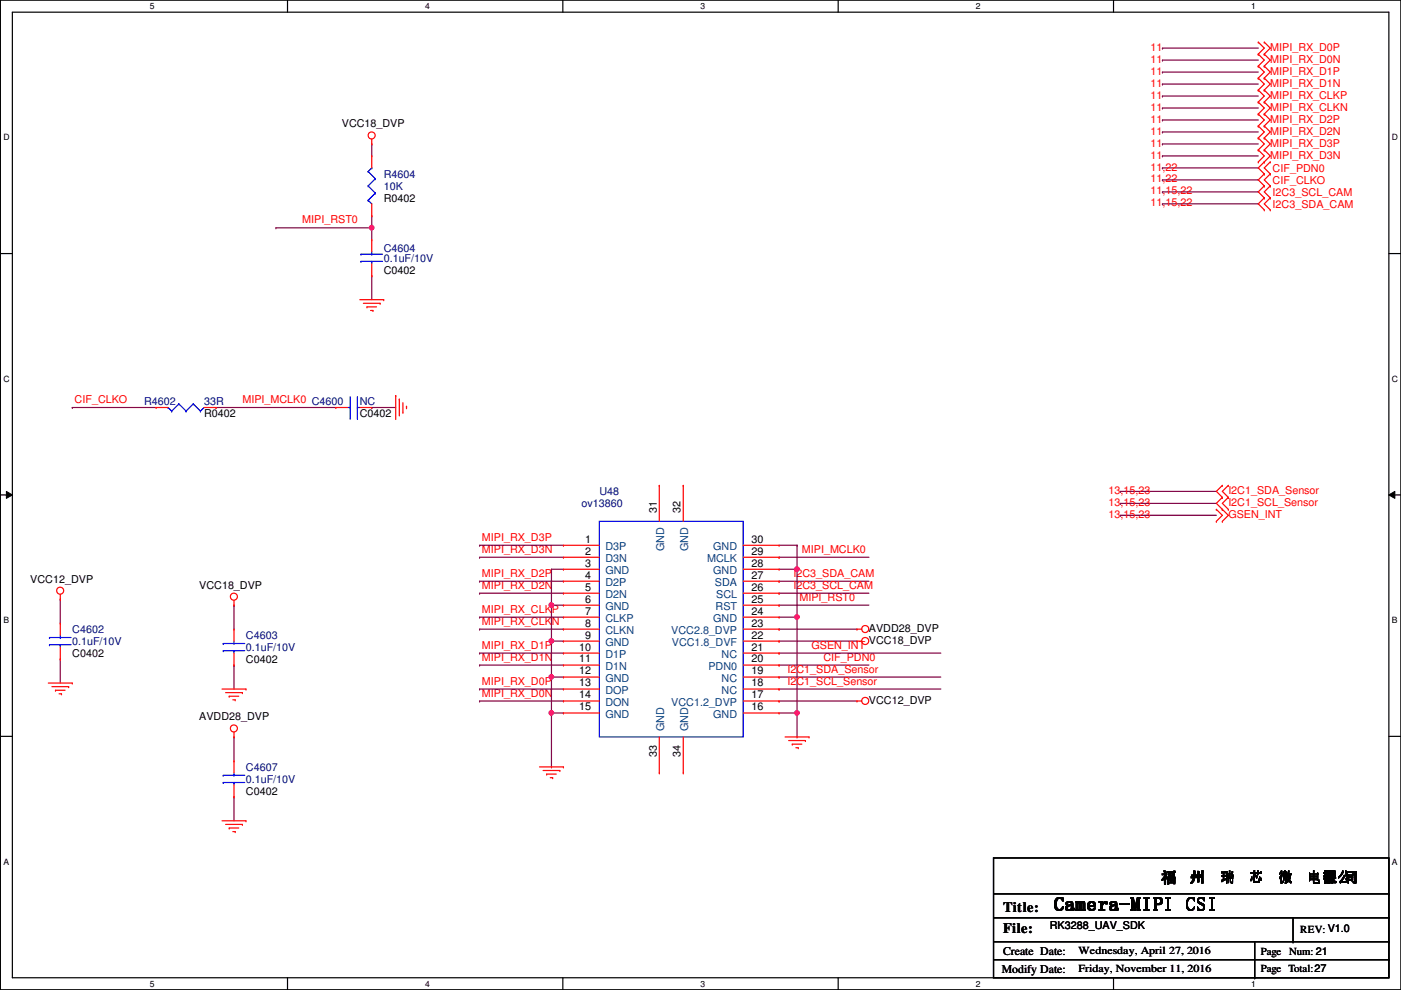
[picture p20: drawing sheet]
<svg xmlns="http://www.w3.org/2000/svg" width="297mm" height="210mm" viewBox="0 0 297 210" stroke-linecap="round" stroke-linejoin="round" font-family="sans-serif">
<defs><g id="words">
<text font-size="4.1" x="223.4" y="193">Camera-MIPI CSI</text>
<g font-size="3">
<text x="246.3" y="187.1">福</text>
<text x="252.5" y="187.1">州</text>
<text x="258.7" y="187.1">瑞</text>
<text x="264.8" y="187.1">芯</text>
<text x="271" y="187.1">微</text>
<text x="277.2" y="187.1">电子</text>
<text x="280.4" y="187.1">有 司</text>
<text x="280.5" y="187.1">限公</text>
<text x="212.7" y="193.3">Title:</text>
<text x="212.7" y="197.9">File:</text>
</g>
<g font-size="2.5">
<text x="212.7" y="202.4">Create Date:</text>
<text x="212.4" y="206.2">Modify Date:</text>
</g>
<g font-size="2.3" fill="#f00">
<text x="243.9" y="10.8">11</text>
<text x="269.3" y="10.8">MIPI_RX_D0P</text>
<text x="243.9" y="15.8">11</text>
<text x="243.9" y="13.3">11</text>
<text x="269.3" y="15.8">MIPI_RX_D1P</text>
<text x="269.3" y="13.3">MIPI_RX_D0N</text>
<text x="243.9" y="23.5">11</text>
<text x="243.9" y="20.9">11</text>
<text x="243.9" y="18.4">11</text>
<text x="269.3" y="23.5">MIPI_RX_CLKN</text>
<text x="269.3" y="20.9">MIPI_RX_CLKP</text>
<text x="269.3" y="18.4">MIPI_RX_D1N</text>
<text x="243.9" y="26">11</text>
<text x="243.9" y="28.5">11</text>
<text x="269.3" y="26">MIPI_RX_D2P</text>
<text x="269.3" y="28.5">MIPI_RX_D2N</text>
<text x="243.9" y="31.1">11</text>
<text x="243.9" y="33.6">11</text>
<text x="269.3" y="31.1">MIPI_RX_D3P</text>
<text x="269.3" y="33.6">MIPI_RX_D3N</text>
<text x="243.9" y="36.2">11,22</text>
<text x="243.9" y="38.7">11,22</text>
<text x="243.9" y="41.2">11,15,22</text>
<text x="269.8" y="36.4">CIF_PDN0</text>
<text x="269.8" y="38.9">CIF_CLKO</text>
<text x="269.8" y="41.5">I2C3_SCL_CAM</text>
<text x="64.1" y="47.4">MIPI_RST0</text>
<text x="243.9" y="43.8">11,15,22</text>
<text x="269.8" y="44">I2C3_SDA_CAM</text>
<text x="15.8" y="85.5">CIF_CLKO</text>
<text x="51.4" y="85.5">MIPI_MCLK0 C4600</text>
<text x="235" y="107.3">13,15,23</text>
<text x="235" y="104.7">13,15,23</text>
<text x="260.4" y="107.3">I2C1_SCL_Sensor</text>
<text x="260.4" y="104.7">I2C1_SDA_Sensor</text>
<text x="235" y="109.8">13,15,23</text>
<text x="260.4" y="109.8">GSEN_INT</text>
<text x="102.2" y="117.2">MIPI_RX_D3N</text>
<text x="102.2" y="114.7">MIPI_RX_D3P</text>
<text x="170" y="117.2">MIPI_MCLK0</text>
<text x="102.2" y="124.8">MIPI_RX_D2N</text>
<text x="102.2" y="122.3">MIPI_RX_D2P</text>
<text x="168.2" y="122.3">I2C3_SDA_CAM</text>
<text x="168.2" y="124.8">I2C3_SCL_CAM</text>
<text x="102.2" y="129.9">MIPI_RX_CLKP</text>
<text x="169.5" y="127.4">MIPI_RST0</text>
<text x="102.2" y="132.5">MIPI_RX_CLKN</text>
<text x="102.2" y="137.5">MIPI_RX_D1P</text>
<text x="172" y="137.5">GSEN_INT</text>
<text x="102.2" y="140.1">MIPI_RX_D1N</text>
<text x="167" y="142.6">I2C1_SDA_Sensor</text>
<text x="174.6" y="140.1">CIF_PDN0</text>
<text x="102.2" y="147.7">MIPI_RX_D0N</text>
<text x="102.2" y="145.2">MIPI_RX_D0P</text>
<text x="167" y="145.2">I2C1_SCL_Sensor</text>
</g>
<g font-size="2.3">
<text x="72.5" y="27">VCC18_DVP</text>
<text x="81.4" y="42.8">R0402</text>
<text x="81.4" y="58">C0402</text>
<text x="43.3" y="88.5">R0402</text>
<text x="76.3" y="88.5">C0402</text>
<text x="139.2" y="108.8" transform="rotate(-90 139.2 108.8)">31</text>
<text x="144.3" y="108.8" transform="rotate(-90 144.3 108.8)">32</text>
<text x="124" y="115.1">1</text>
<text x="124" y="117.6">2</text>
<text x="159.3" y="115.1">30</text>
<text x="159.3" y="117.6">29</text>
<text x="6.4" y="123.5">VCC12_DVP</text>
<text x="42.2" y="124.8">VCC18_DVP</text>
<text x="124" y="120.1">3</text>
<text x="124" y="122.7">4</text>
<text x="124" y="125.2">5</text>
<text x="159.3" y="120.1">28</text>
<text x="159.3" y="122.7">27</text>
<text x="159.3" y="125.2">26</text>
<text x="124" y="127.8">6</text>
<text x="124" y="130.3">7</text>
<text x="159.3" y="127.8">25</text>
<text x="159.3" y="130.3">24</text>
<text x="122.8" y="137.9">10</text>
<text x="124" y="132.8">8</text>
<text x="124" y="135.4">9</text>
<text x="159.3" y="132.8">23</text>
<text x="159.3" y="135.4">22</text>
<text x="159.3" y="137.9">21</text>
<text x="184.2" y="136.5">VCC18_DVP</text>
<text x="184.2" y="133.9">AVDD28_DVP</text>
<text x="15.3" y="139.3">C0402</text>
<text x="52.2" y="140.5">C0402</text>
<text x="122.8" y="140.5">11</text>
<text x="122.8" y="143">12</text>
<text x="159.3" y="140.5">20</text>
<text x="159.3" y="143">19</text>
<text x="122.8" y="145.5">13</text>
<text x="122.8" y="148.1">14</text>
<text x="159.3" y="145.5">18</text>
<text x="159.3" y="148.1">17</text>
<text x="184.2" y="149.2">VCC12_DVP</text>
<text x="42.2" y="152.7">AVDD28_DVP</text>
<text x="122.8" y="150.6">15</text>
<text x="159.3" y="150.6">16</text>
<text x="139.2" y="160.6" transform="rotate(-90 139.2 160.6)">33</text>
<text x="144.3" y="160.6" transform="rotate(-90 144.3 160.6)">34</text>
<text x="52.2" y="168.5">C0402</text>
<text x="222.6" y="196.9">RK3288_UAV_SDK</text>
<text x="275.7" y="197.9">REV: V1.0</text>
<text x="228.7" y="202.2">Wednesday, April 27, 2016</text>
<text x="267.3" y="202.5">Page</text>
<text x="273.3" y="202.5">Num: 21</text>
<text x="228.7" y="206">Friday, November 11, 2016</text>
<text x="267.3" y="206">Page Total:27</text>
</g>
<g font-size="2.3" fill="#000080">
<text x="81.4" y="37.7">R4604</text>
<text x="81.4" y="40.2">10K</text>
<text x="81.4" y="53.4">C4604</text>
<text x="81.4" y="55.5">0.1uF/10V</text>
<text x="30.6" y="85.9">R4602</text>
<text x="43.3" y="85.9">33R</text>
<text x="76.3" y="85.9">NC</text>
<text x="123.3" y="107.5">ov13860</text>
<text x="127.1" y="105">U48</text>
<text x="15.3" y="134.2">C4602</text>
<text x="15.3" y="136.7">0.1uF/10V</text>
<text x="52.2" y="135.5">C4603</text>
<text x="52.2" y="138">0.1uF/10V</text>
<text x="52.2" y="163.4">C4607</text>
<text x="52.2" y="165.9">0.1uF/10V</text>
</g>
<g font-size="2.3" fill="#004080">
<text x="128.4" y="116.7">D3P</text>
<text x="128.4" y="119.2">D3N</text>
<text x="140.8" y="116.9" transform="rotate(-90 140.8 116.9)">GND</text>
<text x="145.9" y="116.9" transform="rotate(-90 145.9 116.9)">GND</text>
<text x="149.9" y="119.2">MCLK</text>
<text x="151.2" y="116.7">GND</text>
<text x="128.4" y="121.8">GND</text>
<text x="128.4" y="124.3">D2P</text>
<text x="151.2" y="121.8">GND</text>
<text x="151.6" y="124.3">SDA</text>
<text x="128.4" y="126.8">D2N</text>
<text x="128.4" y="129.4">GND</text>
<text x="128.4" y="131.9">CLKP</text>
<text x="151.2" y="131.9">GND</text>
<text x="151.7" y="129.4">RST</text>
<text x="151.8" y="126.8">SCL</text>
<text x="128.4" y="134.5">CLKN</text>
<text x="128.4" y="137">GND</text>
<text x="142.3" y="134.5">VCC2.8_DVP</text>
<text x="142.4" y="137">VCC1.8_DVF</text>
<text x="128.4" y="139.5">D1P</text>
<text x="128.4" y="142.1">D1N</text>
<text x="150.2" y="142.1">PDN0</text>
<text x="153" y="139.5">NC</text>
<text x="128.4" y="144.6">GND</text>
<text x="128.4" y="147.2">DOP</text>
<text x="128.4" y="149.7">DON</text>
<text x="142.3" y="149.7">VCC1.2_DVP</text>
<text x="153" y="144.6">NC</text>
<text x="153" y="147.2">NC</text>
<text x="128.4" y="152.2">GND</text>
<text x="140.8" y="155" transform="rotate(-90 140.8 155)">GND</text>
<text x="145.9" y="155" transform="rotate(-90 145.9 155)">GND</text>
<text x="151.2" y="152.2">GND</text>
</g>
<g font-size="1.8">
<text x="31.8" y="1.9">5</text>
<text x="90.1" y="1.9">4</text>
<text x="148.5" y="1.9">3</text>
<text x="206.9" y="1.9">2</text>
<text x="265.3" y="1.9">1</text>
<text x=".7" y="29.8">D</text>
<text x="295.1" y="29.8">D</text>
<text x=".7" y="80.9">C</text>
<text x="295.1" y="80.9">C</text>
<text x=".7" y="132.1">B</text>
<text x="295.1" y="132.1">B</text>
<text x=".7" y="183.3">A</text>
<text x="295.1" y="183.3">A</text>
<text x="31.8" y="209.2">5</text>
<text x="90.1" y="209.2">4</text>
<text x="148.5" y="209.2">3</text>
<text x="206.9" y="209.2">2</text>
<text x="265.3" y="209.2">1</text>
</g>
</g></defs>
<path d="M.1 0h296.9v209.8h-296.9zM2.6 2.6h291.9v204.7h-291.9z" fill="none" stroke="#000" stroke-width=".25"/>
<g fill="#fff">
<path d="M31.8 .3h1v2h-1z"/>
<path d="M31.8 207.6h1v1.9h-1z"/>
</g>
<path d="M61 0v2.6M61 207.3v2.5" fill="none" stroke="#000" stroke-width=".25"/>
<g fill="#fff">
<path d="M90.1 .3h1v2h-1z"/>
<path d="M90.1 207.6h1v1.9h-1z"/>
</g>
<path d="M119.3 0v2.6M119.3 207.3v2.5" fill="none" stroke="#000" stroke-width=".25"/>
<g fill="#fff">
<path d="M148.5 .3h1v2h-1z"/>
<path d="M148.5 207.6h1v1.9h-1z"/>
</g>
<path d="M177.7 0v2.6M177.7 207.3v2.5" fill="none" stroke="#000" stroke-width=".25"/>
<g fill="#fff">
<path d="M206.9 .3h1v2h-1z"/>
<path d="M206.9 207.6h1v1.9h-1z"/>
</g>
<path d="M236.1 0v2.6M236.1 207.3v2.5" fill="none" stroke="#000" stroke-width=".25"/>
<g fill="#fff">
<path d="M265.3 .3h.9v2h-.9z"/>
<path d="M265.3 207.6h.9v1.9h-.9z"/>
<path d="M.7 28.2h1.3v1.9h-1.3z"/>
<path d="M295.1 28.2h1.3v1.9h-1.3z"/>
<path d="M.7 79.3h1.3v2h-1.3z"/>
<path d="M295.1 79.3h1.3v2h-1.3z"/>
</g>
<path d="M.1 53.8h2.5M294.5 53.8h2.5" fill="none" stroke="#000" stroke-width=".25"/>
<g fill="#fff">
<path d="M.7 130.5h1.2v2h-1.2z"/>
<path d="M295.1 130.5h1.2v2h-1.2z"/>
</g>
<path d="M.1 104.9h2.5M294.5 104.9h2.5" fill="none" stroke="#000" stroke-width=".25"/>
<path d="M1.4 104.2l1.2 .7-1.2 .8zM294.5 104.9l1.2-.7v1.5z" fill="#000"/>
<path d="M1.4 104.2l1.2 .7-1.2 .8zM294.5 104.9l1.2-.7v1.5z" fill="none" stroke="#000" stroke-width=".21"/>
<g fill="#fff">
<path d="M.7 181.7h1.2v2h-1.2z"/>
<path d="M295.1 181.7h1.2v2h-1.2z"/>
</g>
<path d="M.1 156.1h2.5M294.5 156.1h2.5" fill="none" stroke="#000" stroke-width=".25"/>
<g fill="none" stroke="#800040" stroke-width=".25">
<path d="M246.5 12.7h.1M246.5 17.8h.1M246.5 15.3h.1M246.5 10.2h.1M246.5 12.7h20.3M246.5 17.8h20.3M246.5 15.3h20.3M246.5 10.2h20.3M246.5 20.4h.1M246.5 22.9h.1M246.5 25.4h.1M246.5 30.5h.1"/>
<path d="M246.5 33.1h.1M246.5 28h.1M246.5 35.6h.1M246.5 38.1h.1M246.5 20.4h20.3M246.5 22.9h20.3M246.5 25.4h20.3M246.5 30.5h20.3M246.5 33.1h20.3M246.5 28h20.3M246.5 35.6h20.3M246.5 38.1h20.3"/>
<path d="M58.5 48.3h.1M58.5 48.3h20.3M15.3 86.4h.1M15.3 86.4h17.8M45.8 86.4h.1M45.8 86.4h25.4M78.8 86.4h.1M78.8 86.4h5.1"/>
</g>
<circle cx="78.8" cy="48.3" r=".49" fill="#f0f"/>
<circle cx="78.8" cy="48.3" r=".49" fill="none" stroke="#f0f" stroke-width=".25"/>
<g fill="none" stroke="#800040" stroke-width=".25">
<path d="M78.8 30.5h.1M78.8 30.5v2.6M78.8 58.5h.1M78.8 48.3h.1M78.8 45.8h.1M78.8 45.8v5M78.8 58.5v5M246.5 40.7h.1M246.5 43.2h.1M246.5 40.7h20.3M246.5 43.2h20.3M101.7 118.2h.1"/>
<path d="M101.7 115.6h.1M101.7 118.2h17.8M101.7 115.6h17.8M165.2 118.2h.1M165.2 118.2h19M12.8 127h.1M12.8 139.7h.1M12.8 127v5.1M12.8 139.7v5.1M49.6 128.3h.1M49.6 128.3v5.1M101.7 125.8h.1"/>
<path d="M101.7 123.2h.1M101.7 133.4h.1M101.7 130.9h.1M101.7 138.5h.1M101.7 125.8h17.8M101.7 123.2h17.8M101.7 133.4h17.8M101.7 130.9h17.8M101.7 138.5h17.8M116.9 120.7h.1M116.9 128.3h.1M116.9 120.7h2.6"/>
<path d="M116.9 120.7v7.6M165.2 135.9h.1M165.2 133.4h.1M165.2 128.3h.1M165.2 123.2h.1M165.2 125.8h.1M165.2 125.8h19M165.2 123.2h19M165.2 133.4h16.5M165.2 135.9h16.5M165.2 128.3h19M49.6 141h.1"/>
<path d="M49.6 156.3h.1M49.6 141v5.1M49.6 156.3v5M101.7 141h.1M101.7 148.6h.1M101.7 146.1h.1M101.7 141h17.8M101.7 148.6h17.8M101.7 146.1h17.8M165.2 148.6h.1M165.2 141h.1M165.2 141h19"/>
<path d="M165.2 148.6h16.5M49.6 169h.1M49.6 169v5"/>
</g>
<circle cx="116.9" cy="128.3" r=".49" fill="#f0f"/>
<circle cx="116.9" cy="128.3" r=".49" fill="none" stroke="#f0f" stroke-width=".25"/>
<path d="M116.9 128.3h.1M116.9 135.9h.1M116.9 128.3h2.6M116.9 128.3v7.6" fill="none" stroke="#800040" stroke-width=".25"/>
<circle cx="116.9" cy="135.9" r=".49" fill="#f0f"/>
<circle cx="116.9" cy="135.9" r=".49" fill="none" stroke="#f0f" stroke-width=".25"/>
<path d="M116.9 135.9h.1M116.9 135.9h2.6M116.9 135.9v7.7M116.9 143.6h.1" fill="none" stroke="#800040" stroke-width=".25"/>
<circle cx="116.9" cy="143.5" r=".49" fill="#f0f"/>
<circle cx="116.9" cy="143.5" r=".49" fill="none" stroke="#f0f" stroke-width=".25"/>
<path d="M116.9 143.6h.1M116.9 151.2h.1M116.9 143.6h2.6M116.9 143.6v7.6" fill="none" stroke="#800040" stroke-width=".25"/>
<circle cx="116.9" cy="151.1" r=".49" fill="#f0f"/>
<circle cx="116.9" cy="151.1" r=".49" fill="none" stroke="#f0f" stroke-width=".25"/>
<path d="M165.2 115.6h3.8M169 115.6h.1M169 115.6v5.1M169 120.7h.1M116.9 151.2h.1M116.9 151.2h2.6M116.9 151.2v11.4M116.9 162.6h.1" fill="none" stroke="#800040" stroke-width=".25"/>
<circle cx="169" cy="120.7" r=".49" fill="#f0f"/>
<circle cx="169" cy="120.7" r=".49" fill="none" stroke="#f0f" stroke-width=".25"/>
<path d="M165.2 120.7h3.8M169 120.7h.1M169 130.9h.1M169 120.7v10.2" fill="none" stroke="#800040" stroke-width=".25"/>
<circle cx="169" cy="130.8" r=".49" fill="#f0f"/>
<circle cx="169" cy="130.8" r=".49" fill="none" stroke="#f0f" stroke-width=".25"/>
<path d="M165.2 130.9h3.8M169 130.9h.1M169 130.9v20.3M169 151.2h.1" fill="none" stroke="#800040" stroke-width=".25"/>
<circle cx="169" cy="151.1" r=".49" fill="#f0f"/>
<circle cx="169" cy="151.1" r=".49" fill="none" stroke="#f0f" stroke-width=".25"/>
<g fill="none" stroke="#800040" stroke-width=".25">
<path d="M237.6 109.3h.1M237.6 104.2h.1M237.6 106.7h.1M237.6 109.3h20.3M237.6 104.2h20.3M237.6 106.7h20.3M165.2 138.5h.1M165.2 138.5h34.3M165.2 143.6h.1M165.2 146.1h.1M165.2 151.2h3.8M165.2 143.6h34.3"/>
<path d="M165.2 146.1h34.3M169 151.2h.1M169 156.3h.1M169 151.2v5.1"/>
</g>
<g fill="none" stroke="#f00" stroke-width=".25">
<path d="M266.8 11.5h.1M266.8 8.9h.1M266.8 19.1h.1M266.8 16.6h.1M266.8 14h.1M266.8 8.9l1.3 1.3-1.3 1.3M266.8 19.1l1.3 1.3-1.3 1.2M266.8 14l1.3 1.3-1.3 1.3M266.8 16.6l1.3 1.2-1.3 1.3M266.8 11.5l1.3 1.2-1.3 1.3M268.1 11.5h.1M268.1 8.9h.1"/>
<path d="M268.1 19.1h.1M268.1 16.6h.1M268.1 14h.1M268.1 8.9l1.2 1.3-1.2 1.3M268.1 19.1l1.2 1.3-1.2 1.2M268.1 14l1.2 1.3-1.2 1.3M268.1 16.6l1.2 1.2-1.2 1.3M268.1 11.5l1.2 1.2-1.2 1.3M78.8 30.5h.1M78.8 33.1h.1M78.8 29.5v1M78.8 33.1v2.5"/>
<path d="M266.8 24.2h.1M266.8 21.6h.1M266.8 31.8h.1M266.8 29.3h.1M266.8 26.7h.1M266.8 34.3h.1M266.8 21.6l1.3 1.3-1.3 1.3M266.8 29.3l1.3 1.2-1.3 1.3M266.8 24.2l1.3 1.2-1.3 1.3M266.8 26.7l1.3 1.3-1.3 1.3M266.8 31.8l1.3 1.3-1.3 1.2M268.1 24.2h.1"/>
<path d="M268.1 21.6h.1M268.1 31.8h.1M268.1 29.3h.1M268.1 26.7h.1M268.1 34.3h.1M268.1 36.9h.1M268.1 39.4h.1M268.1 21.6l1.2 1.3-1.2 1.3M268.1 29.3l1.2 1.2-1.2 1.3M268.1 24.2l1.2 1.2-1.2 1.3M268.1 26.7l1.2 1.3-1.2 1.3M268.1 31.8l1.2 1.3-2.5 2.5 1.3 1.3"/>
<path d="M268.1 36.9l-1.3 1.2 1.3 1.3M268.1 39.4l-1.3 1.3 1.3 1.3M269.3 36.9h.1M269.3 34.3h.1M269.3 39.4h.1M269.3 34.3l-1.2 1.3 1.2 1.3M269.3 36.9l-1.2 1.2 1.2 1.3M269.3 39.4l-1.2 1.3 1.2 1.3M78.8 45.8h.1M78.8 58.5h.1M78.8 50.8h.1M78.8 43.2v2.6"/>
<path d="M78.8 50.8v2.6M78.8 55.9v2.6M268.1 42h.1M268.1 44.5h.1M268.1 42l-1.3 1.2 1.3 1.3M269.3 42h.1M269.3 44.5h.1M269.3 42l-1.2 1.2 1.2 1.3M76.3 63.5h5.1M77 64.3h3.6M77.8 65.1h.1M77.8 65.1h2"/>
<path d="M78.6 65.8h.5M79.1 65.8h.1M80.6 64.3h.1M81.4 63.5h.1M33.1 86.4h.1M33.1 86.4h2.5M43.3 86.4h2.5M45.8 86.4h.1M71.2 86.4h.1M71.2 86.4h2.5M76.3 86.4h2.5M78.8 86.4h.1"/>
<path d="M83.9 83.9h.1M83.9 83.9v5M84.7 84.6h.1M84.7 84.6v3.6M85.4 87.4h.1M85.4 85.4v2M86.2 86.1h.1M86.2 86.1v.6M119.5 115.6h.1M119.5 118.2h.1M119.5 115.6h7.6M119.5 118.2h7.6"/>
<path d="M139.8 102.9h.1M139.8 102.9v7.6M144.9 102.9h.1M144.9 102.9v7.6M157.6 115.6h7.6M157.6 118.2h7.6M165.2 115.6h.1M165.2 118.2h.1M257.9 110.5h.1M257.9 108h.1M257.9 108l1.3 1.3-1.3 1.2M259.2 108h.1"/>
<path d="M259.2 105.5h.1M259.2 102.9h.1M259.2 110.5h.1M259.2 105.5l-1.3 1.2 2.5 2.6-1.2 1.2M259.2 102.9l-1.3 1.3 1.3 1.3M260.4 105.5h.1M260.4 108h.1M260.4 102.9h.1M260.4 105.5l-1.2 1.2 1.2 1.3M260.4 102.9l-1.2 1.3 1.2 1.3M12.8 127h.1M12.8 139.7h.1"/>
<path d="M12.8 132.1h.1M12.8 126v1M12.8 132.1v2.6M12.8 137.2v2.5M49.6 128.3h.1M49.6 133.4h.1M49.6 127.3v1M49.6 133.4v2.5M49.6 138.5v2.5M119.5 120.7h.1M119.5 123.2h.1M119.5 125.8h.1"/>
<path d="M119.5 128.3h.1M119.5 130.9h.1M119.5 133.4h.1M119.5 135.9h.1M119.5 138.5h.1M119.5 135.9h7.6M119.5 133.4h7.6M119.5 120.7h7.6M119.5 123.2h7.6M119.5 125.8h7.6M119.5 128.3h7.6M119.5 130.9h7.6"/>
<path d="M119.5 138.5h7.6M157.6 135.9h7.6M157.6 133.4h7.6M157.6 120.7h7.6M157.6 123.2h7.6M157.6 125.8h7.6M157.6 128.3h7.6M157.6 130.9h7.6M157.6 138.5h7.6M165.2 120.7h.1M165.2 123.2h.1M165.2 125.8h.1"/>
<path d="M165.2 128.3h.1M165.2 130.9h.1M165.2 133.4h.1M165.2 135.9h.1M165.2 138.5h.1M181.7 135.9h.1M181.7 133.4h.1M181.7 135.9h1M181.7 133.4h1M10.2 144.8h5.1M11 145.6h3.6M11.8 146.3h.1"/>
<path d="M11.8 146.3h2M12.5 147.1h.5M13 147.1h.1M14.6 145.6h.1M15.3 144.8h.1M47.1 146.1h5.1M47.8 146.9h3.6M48.6 147.6h.1M48.6 147.6h2M49.4 148.4h.5M49.6 156.3h.1M49.6 141h.1"/>
<path d="M49.6 155.2v1.1M49.9 148.4h.1M51.4 146.9h.1M52.2 146.1h.1M119.5 141h.1M119.5 143.6h.1M119.5 146.1h.1M119.5 148.6h.1M119.5 151.2h.1M119.5 146.1h7.6M119.5 148.6h7.6M119.5 141h7.6"/>
<path d="M119.5 143.6h7.6M119.5 151.2h7.6M139.8 156.3v7.6M144.9 156.3v7.6M157.6 146.1h7.6M157.6 148.6h7.6M157.6 141h7.6M157.6 143.6h7.6M157.6 151.2h7.6M165.2 141h.1M165.2 143.6h.1M165.2 146.1h.1"/>
<path d="M165.2 148.6h.1M165.2 151.2h.1M166.5 156.3h5M167.2 157h3.6M168 157.8h.1M168 157.8h2M168.7 158.5h.5M169.2 158.5h.1M170.8 157h.1M171.5 156.3h.1M181.7 148.6h.1M181.7 148.6h1"/>
<path d="M47.1 174h5.1M47.8 174.8h3.6M48.6 175.6h.1M48.6 175.6h2M49.4 176.3h.5M49.6 169h.1M49.6 161.3h.1M49.6 161.3v2.6M49.6 166.4v2.6M49.9 176.3h.1M51.4 174.8h.1M52.2 174h.1"/>
<path d="M114.4 162.6h5.1M115.1 163.4h3.6M115.9 164.1h.1M115.9 164.1h2M116.7 164.9h.5M117.2 164.9h.1M118.7 163.4h.1M119.5 162.6h.1M139.8 163.9h.1M144.9 163.9h.1"/>
<circle cx="78.8" cy="28.7" r=".75"/>
<circle cx="12.8" cy="125.2" r=".75"/>
<circle cx="49.6" cy="126.5" r=".75"/>
<circle cx="183.4" cy="133.4" r=".75"/>
<circle cx="183.4" cy="135.9" r=".75"/>
<circle cx="49.6" cy="154.4" r=".75"/>
<circle cx="183.4" cy="148.6" r=".75"/>
</g>
<g fill="none" stroke="#000" stroke-width=".25">
<path d="M210.6 181.9h83.9v25.4h-83.9zM210.6 189.5h83.9M210.6 194.6h83.9M210.6 199.7h83.9M266 199.7v7.6M274.1 199.7h.1M274.1 194.6v5.1M294.5 189.5h.1M294.5 194.6h.1M294.5 199.7h.1M210.6 203.5h83.9M266 207.3h.1"/>
<path d="M294.5 203.5h.1"/>
</g>
<g fill="none" stroke="#00f" stroke-width=".25">
<path d="M78.1 39.4h.1M78.1 36.4h.1M78.1 39.4l1.5 1.5M78.1 36.4l1.5 1.5M78.8 35.6h.1M78.8 35.6l-.7 .8M79.6 37.9h.1M79.6 37.9l-1.5 1.5M76.5 53.9h.1M76.5 55.4h.1M76.5 53.9h4.6M76.5 55.4h4.6"/>
<path d="M78.1 42.5h.1M78.1 42.5l.7 .7M78.8 55.4h.1M78.8 53.9h.1M78.8 53.4v.5M78.8 55.4v.5M79.6 40.9h.1M79.6 40.9l-1.5 1.6M35.6 86.4h.1M35.6 86.4l.8 .8M36.4 87.2h.1M37.9 85.6h.1"/>
<path d="M37.9 85.6l1.6 1.6M37.9 85.6l-1.5 1.6M39.5 87.2h.1M41 85.6h.1M41 85.6l1.5 1.6M41 85.6l-1.5 1.6M42.5 87.2h.1M43.3 86.4l-.8 .8M73.7 86.4h.5M74.2 88.7h.1M74.2 86.4h.1M74.2 84.1v4.6"/>
<path d="M75.8 86.4h.1M75.8 88.7h.1M75.8 86.4h.5M75.8 84.1v4.6M127.1 110.5h30.5v45.8h-30.5zM10.5 135.2h.1M10.5 136.7h.1M10.5 135.2h4.6M10.5 136.7h4.6M12.8 136.7h.1M12.8 135.2h.1M12.8 134.7v.5"/>
<path d="M12.8 136.7v.5M47.3 136.4h.1M47.3 138h.1M47.3 136.4h4.6M47.3 138h4.6M49.6 138h.1M49.6 136.4h.1M49.6 135.9v.5M49.6 138v.5M47.3 164.4h.1M47.3 165.9h.1M47.3 164.4h4.6"/>
<path d="M47.3 165.9h4.6M49.6 165.9h.1M49.6 164.4h.1M49.6 163.9v.5M49.6 165.9v.5"/>
</g>
<circle cx="78.8" cy="48.3" r=".49" fill="#f0f"/>
<circle cx="78.8" cy="48.3" r=".49" fill="none" stroke="#f0f" stroke-width=".25"/>
<circle cx="116.9" cy="128.3" r=".49" fill="#f0f"/>
<circle cx="116.9" cy="128.3" r=".49" fill="none" stroke="#f0f" stroke-width=".25"/>
<circle cx="116.9" cy="135.9" r=".49" fill="#f0f"/>
<circle cx="116.9" cy="135.9" r=".49" fill="none" stroke="#f0f" stroke-width=".25"/>
<circle cx="116.9" cy="143.5" r=".49" fill="#f0f"/>
<circle cx="116.9" cy="143.5" r=".49" fill="none" stroke="#f0f" stroke-width=".25"/>
<circle cx="116.9" cy="151.1" r=".49" fill="#f0f"/>
<circle cx="116.9" cy="151.1" r=".49" fill="none" stroke="#f0f" stroke-width=".25"/>
<circle cx="169" cy="120.7" r=".49" fill="#f0f"/>
<circle cx="169" cy="120.7" r=".49" fill="none" stroke="#f0f" stroke-width=".25"/>
<circle cx="169" cy="130.8" r=".49" fill="#f0f"/>
<circle cx="169" cy="130.8" r=".49" fill="none" stroke="#f0f" stroke-width=".25"/>
<circle cx="169" cy="151.1" r=".49" fill="#f0f"/>
<circle cx="169" cy="151.1" r=".49" fill="none" stroke="#f0f" stroke-width=".25"/>
<use href="#words"/>
</svg>
